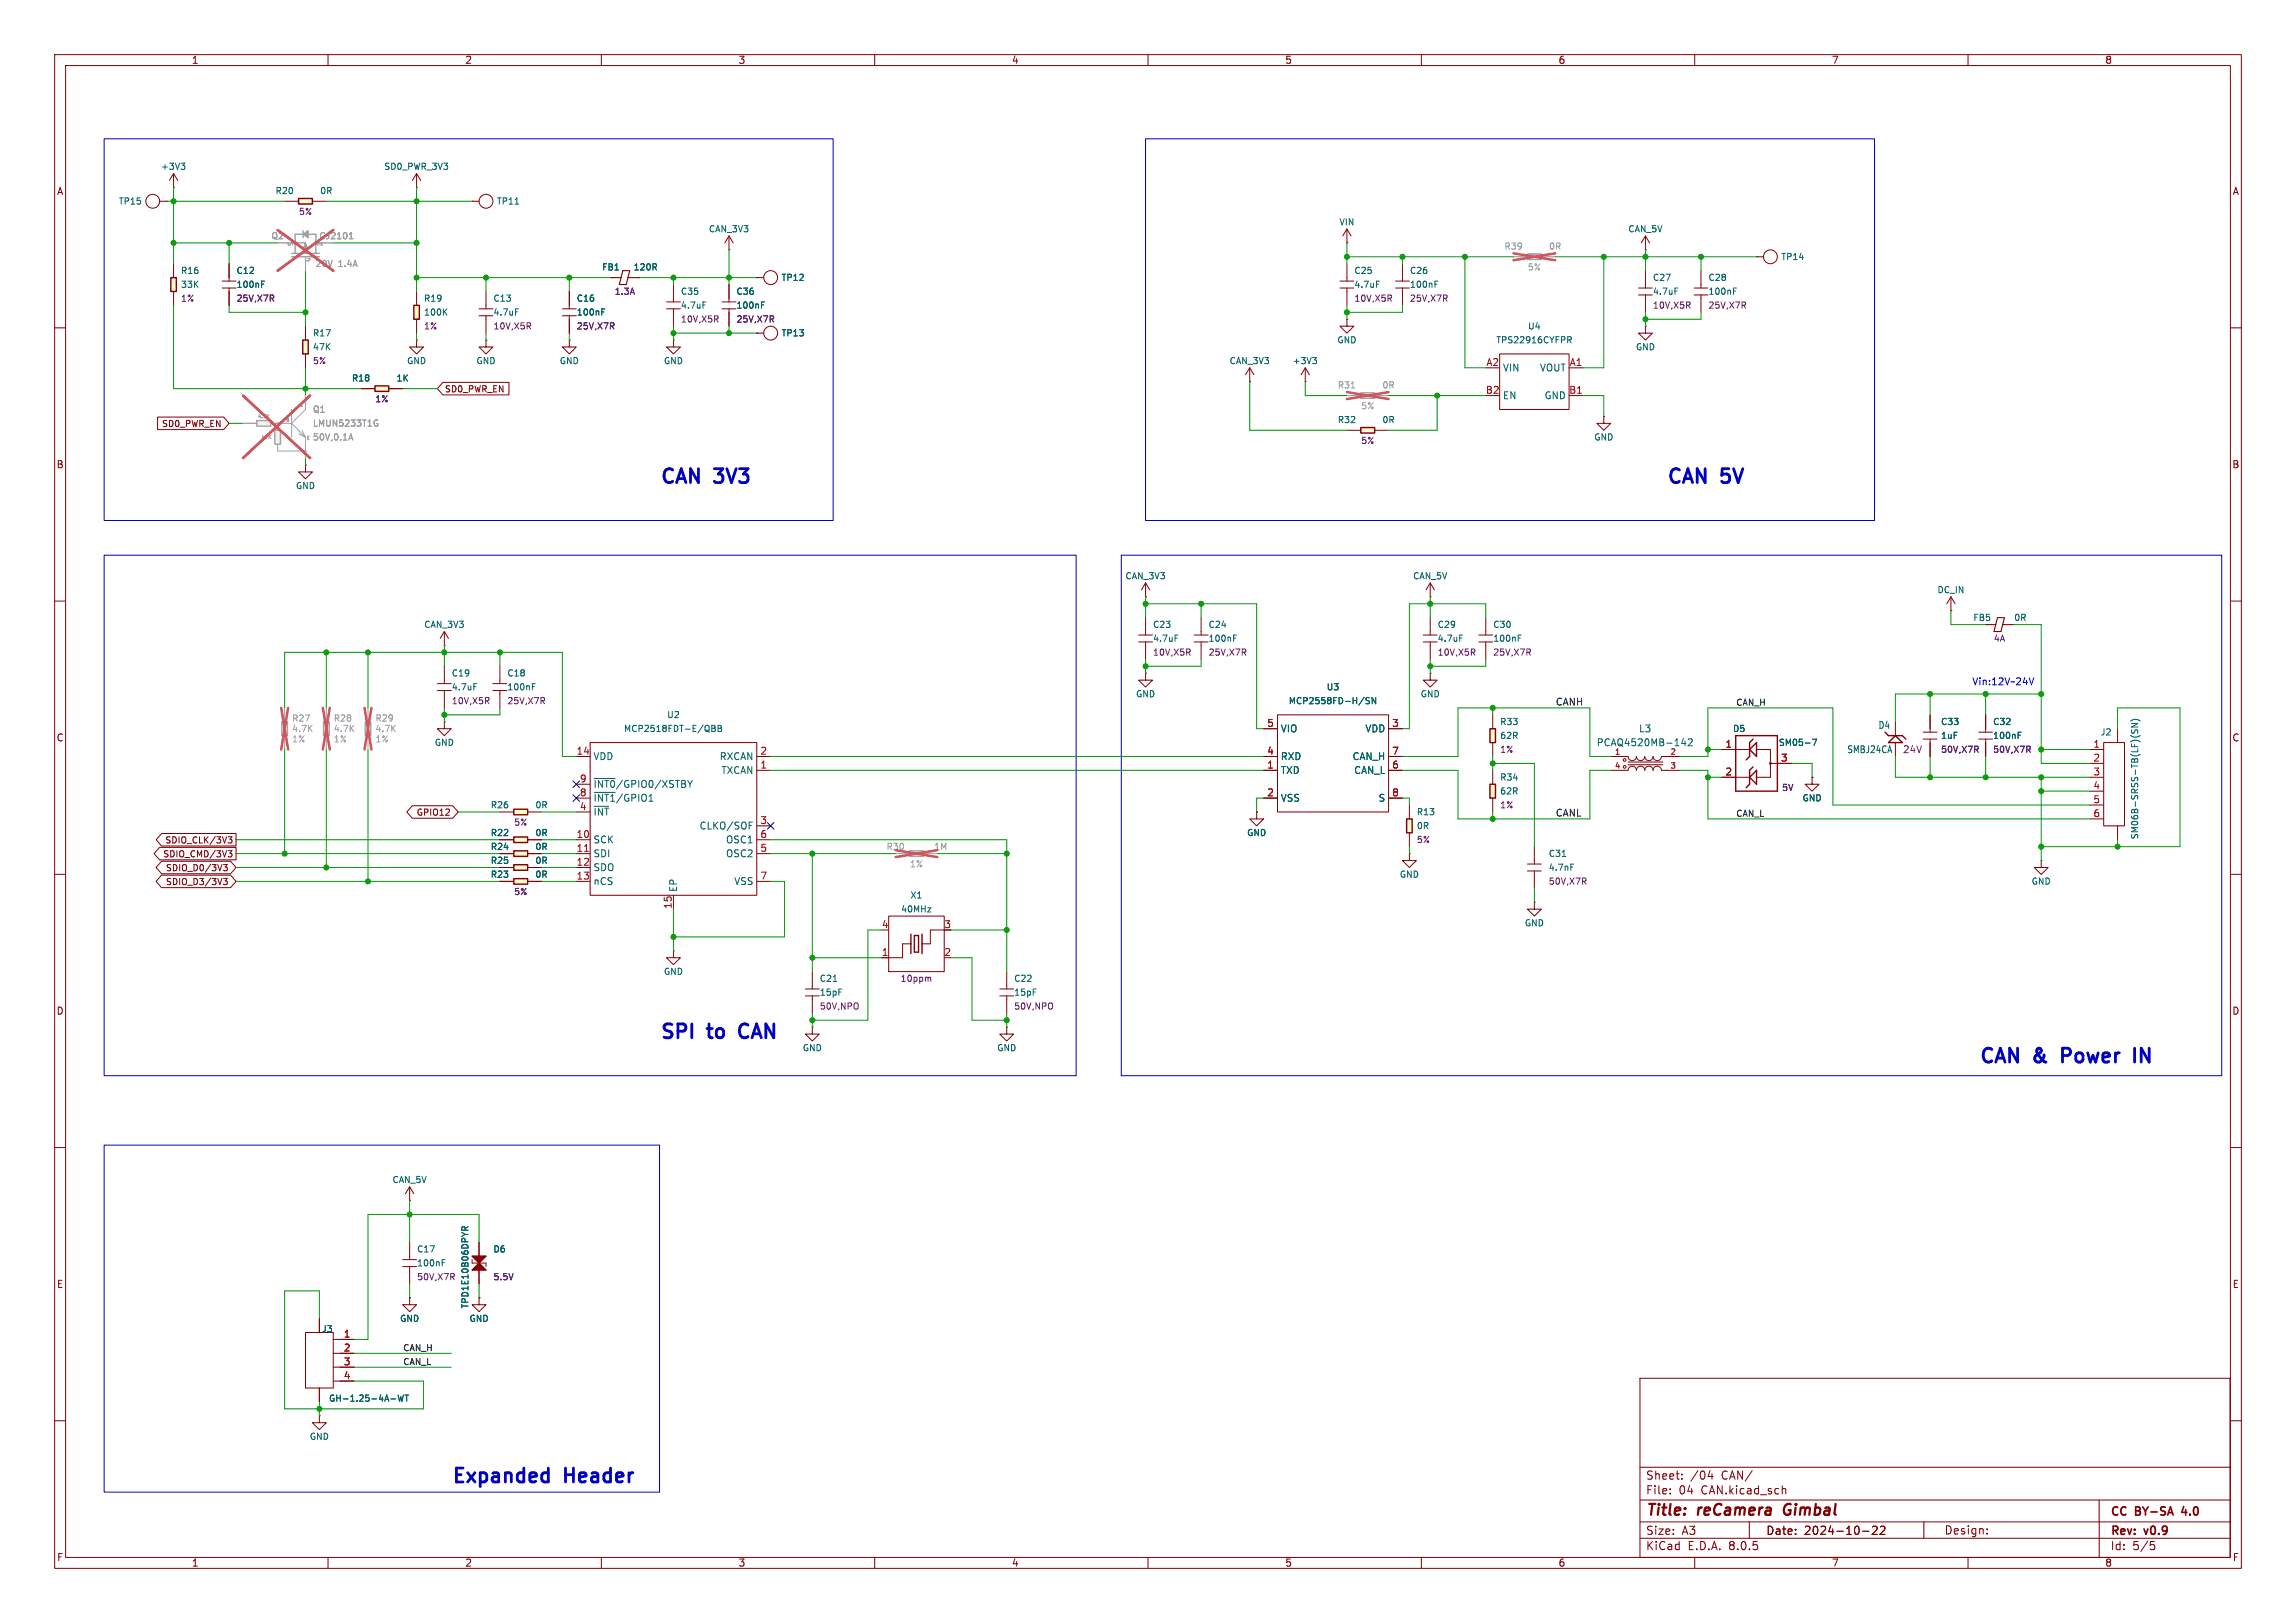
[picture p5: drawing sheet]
<svg xmlns="http://www.w3.org/2000/svg" width="420mm" height="297mm" viewBox="0 0 420 297" stroke-linecap="round" stroke-linejoin="round" font-family="sans-serif">
<defs><g id="words">
<g font-size="3.5" fill="#0000c2">
<text x="120.6" y="88.7">CAN</text>
<text x="131" y="88.7">3V3</text>
<text x="304.8" y="88.7">CAN</text>
<text x="315.1" y="88.7">5V</text>
<text x="120.6" y="190.3">SPI</text>
<text x="129.8" y="190.3">to</text>
<text x="136.5" y="190.3">CAN</text>
<text x="361.9" y="194.7">CAN</text>
<text x="372.3" y="194.7">&amp;</text>
<text x="378.4" y="194.7">Power</text>
<text x="392.6" y="194.7">IN</text>
<text x="82.5" y="271.5">Expanded</text>
<text x="103.5" y="271.5">Header</text>
</g>
<g font-size="2.8" fill="#840000">
<text x="301" y="277.9">Title:</text>
<text x="310.6" y="277.9">reCamera</text>
<text x="327.2" y="277.9">Gimbal</text>
</g>
<g font-size="2.1" fill="#840000">
<text x="301" y="273.7">File:</text>
<text x="301" y="271">Sheet:</text>
<text x="307.1" y="273.7">04</text>
<text x="309.2" y="271">/04</text>
<text x="311.2" y="273.7">CAN.kicad_sch</text>
<text x="314.9" y="271">CAN/</text>
<text x="301" y="281.1">Size:</text>
<text x="307.6" y="281.1">A3</text>
<text x="323" y="281.1">Date:</text>
<text x="330" y="281.1">2024-10-22</text>
<text x="355.6" y="281">Design:</text>
<text x="386" y="277.8">CC</text>
<text x="386" y="281.3">Rev:</text>
<text x="390.7" y="277.8">BY-SA</text>
<text x="392.4" y="281.3">v0.9</text>
<text x="399.8" y="277.8">4.0</text>
<text x="301" y="283.9">KiCad</text>
<text x="308.7" y="283.9">E.D.A.</text>
<text x="316.3" y="283.9">8.0.5</text>
<text x="386" y="283.9">Id:</text>
<text x="390.1" y="283.9">5/5</text>
</g>
<g font-size="1.8" fill="#840000">
<text x="35" y="11.9">1</text>
<text x="85" y="11.9">2</text>
<text x="135" y="11.9">3</text>
<text x="185" y="11.9">4</text>
<text x="235" y="11.9">5</text>
<text x="285" y="11.9">6</text>
<text x="335" y="11.9">7</text>
<text x="385" y="11.9">8</text>
<text x="10.3" y="35.9">A</text>
<text x="408.3" y="35.9">A</text>
<text x="10.3" y="85.9">B</text>
<text x="408.2" y="85.9">B</text>
<text x="10.3" y="135.9">C</text>
<text x="408.2" y="135.9">C</text>
<text x="10.3" y="185.9">D</text>
<text x="408.2" y="185.9">D</text>
<text x="10.3" y="235.9">E</text>
<text x="408.3" y="235.9">E</text>
<text x="10.3" y="285.9">F</text>
<text x="35" y="286.9">1</text>
<text x="85" y="286.9">2</text>
<text x="135" y="286.9">3</text>
<text x="185" y="286.9">4</text>
<text x="235" y="286.9">5</text>
<text x="285" y="286.9">6</text>
<text x="335" y="286.9">7</text>
<text x="385" y="286.9">8</text>
<text x="408.3" y="285.9">F</text>
</g>
<g font-size="1.8" fill="#a90000">
<text x="271.8" y="67.1">A2</text>
<text x="287" y="67.1">A1</text>
<text x="271.7" y="72.1">B2</text>
<text x="286.9" y="72.1">B1</text>
<text x="231.7" y="133.1">5</text>
<text x="254.6" y="133.1">3</text>
<text x="315.5" y="136.9">1</text>
<text x="382.8" y="136.9">1</text>
<text x="105.4" y="138.2">14</text>
<text x="106" y="143.3">9</text>
<text x="139" y="140.7">1</text>
<text x="139" y="138.2">2</text>
<text x="231.7" y="140.7">1</text>
<text x="231.7" y="138.2">4</text>
<text x="254.6" y="140.7">6</text>
<text x="254.6" y="138.2">7</text>
<text x="315.5" y="142">2</text>
<text x="325.7" y="139.4">3</text>
<text x="382.8" y="139.4">2</text>
<text x="382.8" y="142">3</text>
<text x="106" y="148.3">4</text>
<text x="106" y="145.8">8</text>
<text x="231.7" y="145.8">2</text>
<text x="254.6" y="145.8">8</text>
<text x="382.8" y="144.5">4</text>
<text x="382.8" y="147.1">5</text>
<text x="382.8" y="149.6">6</text>
<text x="105.4" y="153.4">10</text>
<text x="105.4" y="156">11</text>
<text x="139" y="150.9">3</text>
<text x="139" y="156">5</text>
<text x="139" y="153.4">6</text>
<text x="105.4" y="158.5">12</text>
<text x="105.4" y="161">13</text>
<text x="139" y="161">7</text>
<text x="122.9" y="166.4" transform="rotate(-90 122.9 166.4)">15</text>
<text x="161.2" y="169.9">4</text>
<text x="172.6" y="169.9">3</text>
<text x="161.2" y="175">1</text>
<text x="172.6" y="175">2</text>
<text x="62.8" y="244.9">1</text>
<text x="62.8" y="247.4">2</text>
<text x="62.8" y="249.9">3</text>
<text x="62.8" y="252.5">4</text>
</g>
<g font-size="1.8" fill="#006464">
<text x="274.8" y="68.2">VIN</text>
<text x="281.6" y="68.2">VOUT</text>
<text x="274.8" y="73.3">EN</text>
<text x="282.4" y="73.3">GND</text>
<text x="234.2" y="134.2">VIO</text>
<text x="249.7" y="134.2">VDD</text>
<text x="292" y="136.8">PCAQ4520MB-142</text>
<text x="299.7" y="134.2">L3</text>
<text x="343.5" y="133.6">D4</text>
<text x="108.5" y="139.3">VDD</text>
<text x="131.6" y="139.3">RXCAN</text>
<text x="131.9" y="141.8">TXCAN</text>
<text x="234.2" y="141.8">TXD</text>
<text x="234.2" y="139.3">RXD</text>
<text x="247.3" y="139.3">CAN_H</text>
<text x="247.6" y="141.8">CAN_L</text>
<text x="337.8" y="138">SMBJ24CA</text>
<text x="108.5" y="149.5">~{INT}</text>
<text x="108.5" y="146.9">~{INT1}/GPIO1</text>
<text x="108.5" y="144.4">~{INT0}/GPIO0/XSTBY</text>
<text x="234.2" y="146.9">VSS</text>
<text x="252.1" y="146.9">S</text>
<text x="108.5" y="154.5">SCK</text>
<text x="127.9" y="152">CLKO/SOF</text>
<text x="132.7" y="154.5">OSC1</text>
<text x="108.5" y="157.1">SDI</text>
<text x="108.5" y="159.6">SDO</text>
<text x="132.7" y="157.1">OSC2</text>
<text x="108.5" y="162.2">nCS</text>
<text x="124.1" y="163.3" transform="rotate(-90 124.1 163.3)">EP</text>
<text x="134.2" y="162.2">VSS</text>
</g>
<text font-size="1.8" fill="#0000c2" x="360.7" y="125.5">Vin:12V~24V</text>
<g font-size="1.8" fill="#0f0f0f">
<text x="284.5" y="129.2">CANH</text>
<text x="284.5" y="149.5">CANL</text>
</g>
<text font-size="1.8" fill="#840084" x="348" y="138">24V</text>
<g font-size="1.6" fill="#006464">
<text x="29.3" y="31.3">+3V3</text>
<text x="50.3" y="35.7">R20</text>
<text x="58.5" y="35.7">0R</text>
<text x="70.2" y="31.3">SD0_PWR_3V3</text>
<text x="21.6" y="37.6">TP15</text>
<text x="90.8" y="37.6">TP11</text>
<text x="244.9" y="41.4">VIN</text>
<text x="129.6" y="42.7">CAN_3V3</text>
<text x="297.7" y="42.7">CAN_5V</text>
<text x="325.7" y="47.8">TP14</text>
<text x="33" y="50.3">R16</text>
<text x="33" y="52.9">33K</text>
<text x="43.2" y="50.3">C12</text>
<text x="43.2" y="52.9">100nF</text>
<text x="110" y="49.7">FB1</text>
<text x="115.8" y="49.7">120R</text>
<text x="142.9" y="51.6">TP12</text>
<text x="247.6" y="50.3">C25</text>
<text x="247.6" y="52.9">4.7uF</text>
<text x="257.8" y="50.3">C26</text>
<text x="257.8" y="52.9">100nF</text>
<text x="302.2" y="51.6">C27</text>
<text x="312.4" y="51.6">C28</text>
<text x="77.5" y="55.4">R19</text>
<text x="77.5" y="58">100K</text>
<text x="90.2" y="55.4">C13</text>
<text x="90.2" y="58">4.7uF</text>
<text x="105.4" y="55.4">C16</text>
<text x="105.4" y="58">100nF</text>
<text x="124.4" y="54.1">C35</text>
<text x="124.4" y="56.7">4.7uF</text>
<text x="134.6" y="54.1">C36</text>
<text x="134.6" y="56.7">100nF</text>
<text x="302.2" y="54.1">4.7uF</text>
<text x="312.4" y="54.1">100nF</text>
<text x="57.1" y="61.8">R17</text>
<text x="57.1" y="64.3">47K</text>
<text x="142.9" y="61.8">TP13</text>
<text x="244.5" y="63">GND</text>
<text x="273.6" y="63">TPS22916CYFPR</text>
<text x="279.4" y="60.5">U4</text>
<text x="299.1" y="64.3">GND</text>
<text x="64.3" y="70">R18</text>
<text x="72.4" y="70">1K</text>
<text x="74.3" y="66.8">GND</text>
<text x="87" y="66.8">GND</text>
<text x="102.3" y="66.8">GND</text>
<text x="121.3" y="66.8">GND</text>
<text x="224.8" y="66.8">CAN_3V3</text>
<text x="236.4" y="66.8">+3V3</text>
<text x="244.6" y="77.6">R32</text>
<text x="252.8" y="77.6">0R</text>
<text x="291.5" y="80.8">GND</text>
<text x="54" y="89.7">GND</text>
<text x="205.8" y="106.2">CAN_3V3</text>
<text x="258.4" y="106.2">CAN_5V</text>
<text x="354.3" y="108.8">DC_IN</text>
<text x="360.9" y="113.8">FB5</text>
<text x="368.3" y="113.8">0R</text>
<text x="77.5" y="115.1">CAN_3V3</text>
<text x="210.8" y="115.1">C23</text>
<text x="210.8" y="117.6">4.7uF</text>
<text x="221" y="115.1">C24</text>
<text x="221" y="117.6">100nF</text>
<text x="262.9" y="115.1">C29</text>
<text x="262.9" y="117.6">4.7uF</text>
<text x="273" y="115.1">C30</text>
<text x="273" y="117.6">100nF</text>
<text x="82.5" y="124">C19</text>
<text x="92.7" y="124">C18</text>
<text x="82.5" y="126.5">4.7uF</text>
<text x="92.7" y="126.5">100nF</text>
<text x="121.9" y="131.6">U2</text>
<text x="207.7" y="127.8">GND</text>
<text x="235.6" y="129.1">MCP2558FD-H/SN</text>
<text x="242.6" y="126.5">U3</text>
<text x="259.8" y="127.8">GND</text>
<text x="79.4" y="136.7">GND</text>
<text x="114" y="134.2">MCP2518FDT-E/QBB</text>
<text x="274.3" y="132.9">R33</text>
<text x="274.3" y="135.4">62R</text>
<text x="316.9" y="134.2">D5</text>
<text x="325.3" y="136.7">SM05-7</text>
<text x="354.9" y="132.9">C33</text>
<text x="354.9" y="135.4">1uF</text>
<text x="364.5" y="132.9">C32</text>
<text x="364.5" y="135.4">100nF</text>
<text x="384.2" y="134.8">J2</text>
<text x="274.3" y="143">R34</text>
<text x="89.7" y="148.1">R26</text>
<text x="97.8" y="148.1">0R</text>
<text x="259.1" y="149.4">R13</text>
<text x="274.3" y="145.6">62R</text>
<text x="329.6" y="146.9">GND</text>
<text x="89.7" y="155.7">R24</text>
<text x="89.7" y="153.2">R22</text>
<text x="97.8" y="155.7">0R</text>
<text x="97.8" y="153.2">0R</text>
<text x="228" y="153.2">GND</text>
<text x="259.1" y="151.9">0R</text>
<text x="391.3" y="153.7" transform="rotate(-90 391.3 153.7)">SM06B-SRSS-TB(LF)(SN)</text>
<text x="89.7" y="160.8">R23</text>
<text x="89.7" y="158.3">R25</text>
<text x="97.8" y="160.8">0R</text>
<text x="97.8" y="158.3">0R</text>
<text x="256" y="160.8">GND</text>
<text x="283.2" y="157">C31</text>
<text x="283.2" y="159.6">4.7nF</text>
<text x="164.7" y="167.2">40MHz</text>
<text x="166.4" y="164.6">X1</text>
<text x="371.5" y="162.1">GND</text>
<text x="278.8" y="169.7">GND</text>
<text x="121.3" y="178.6">GND</text>
<text x="149.8" y="179.9">C21</text>
<text x="185.4" y="179.9">C22</text>
<text x="149.8" y="182.4">15pF</text>
<text x="185.4" y="182.4">15pF</text>
<text x="146.7" y="192.6">GND</text>
<text x="182.3" y="192.6">GND</text>
<text x="71.7" y="216.7">CAN_5V</text>
<text x="76.2" y="229.4">C17</text>
<text x="76.2" y="231.9">100nF</text>
<text x="90.2" y="229.4">D6</text>
<text x="85.9" y="239.6" transform="rotate(-90 85.9 239.6)">TPD1E10B06DPYR</text>
<text x="58.8" y="244">J3</text>
<text x="73.1" y="242.1">GND</text>
<text x="85.8" y="242.1">GND</text>
<text x="60.1" y="256.7">GH-1.25-4A-WT</text>
<text x="56.6" y="263.7">GND</text>
</g>
<g font-size="1.6" fill="#840084">
<text x="54.6" y="39.5">5%</text>
<text x="33" y="55.4">1%</text>
<text x="43.2" y="55.4">25V,X7R</text>
<text x="112.3" y="54.1">1.3A</text>
<text x="124.4" y="59.2">10V,X5R</text>
<text x="134.6" y="59.2">25V,X7R</text>
<text x="247.6" y="55.4">10V,X5R</text>
<text x="257.8" y="55.4">25V,X7R</text>
<text x="302.2" y="56.7">10V,X5R</text>
<text x="312.4" y="56.7">25V,X7R</text>
<text x="77.5" y="60.5">1%</text>
<text x="90.2" y="60.5">10V,X5R</text>
<text x="105.4" y="60.5">25V,X7R</text>
<text x="57.1" y="66.8">5%</text>
<text x="68.5" y="73.8">1%</text>
<text x="248.9" y="81.4">5%</text>
<text x="364.6" y="117.6">4A</text>
<text x="210.8" y="120.2">10V,X5R</text>
<text x="221" y="120.2">25V,X7R</text>
<text x="262.9" y="120.2">10V,X5R</text>
<text x="273" y="120.2">25V,X7R</text>
<text x="82.5" y="129.1">10V,X5R</text>
<text x="92.7" y="129.1">25V,X7R</text>
<text x="274.3" y="138">1%</text>
<text x="354.9" y="138">50V,X7R</text>
<text x="364.5" y="138">50V,X7R</text>
<text x="274.3" y="148.1">1%</text>
<text x="325.9" y="144.9">5V</text>
<text x="93.9" y="151.3">5%</text>
<text x="259.1" y="154.5">5%</text>
<text x="93.9" y="164">5%</text>
<text x="283.2" y="162.1">50V,X7R</text>
<text x="164.6" y="179.9">10ppm</text>
<text x="149.8" y="185">50V,NPO</text>
<text x="185.4" y="185">50V,NPO</text>
<text x="76.2" y="234.5">50V,X7R</text>
<text x="90.2" y="234.5">5.5V</text>
</g>
<g font-size="1.6" fill="#989898">
<text x="49.5" y="44">Q2</text>
<text x="275.1" y="45.9">R39</text>
<text x="283.3" y="45.9">0R</text>
<text x="244.6" y="71.3">R31</text>
<text x="252.8" y="71.3">0R</text>
<text x="57.1" y="75.7">Q1</text>
<text x="57.1" y="78.3">LMUN5233T1G</text>
<text x="53.3" y="132.2">R27</text>
<text x="53.3" y="134.2">4.7K</text>
<text x="60.9" y="132.2">R28</text>
<text x="60.9" y="134.2">4.7K</text>
<text x="68.6" y="132.2">R29</text>
<text x="68.6" y="134.2">4.7K</text>
<text x="162.1" y="155.7">R30</text>
<text x="170.8" y="155.7">1M</text>
</g>
<g font-size="1.6" fill="#a1a1a1">
<text x="58.3" y="44">CJ2101</text>
<text x="57.6" y="49.1">20V</text>
<text x="61.9" y="49.1">1.4A</text>
<text x="279.4" y="49.7">5%</text>
<text x="248.9" y="75.1">5%</text>
<text x="57.1" y="80.8">50V,0.1A</text>
<text x="53.3" y="136.1">1%</text>
<text x="60.9" y="136.1">1%</text>
<text x="68.6" y="136.1">1%</text>
<text x="166.3" y="158.9">1%</text>
</g>
<g font-size="1.6" fill="#840000">
<text x="81.3" y="72">SD0_PWR_EN</text>
<text x="29.5" y="78.4">SD0_PWR_EN</text>
<text x="76.1" y="149.5">GPIO12</text>
<text x="30.1" y="154.6">SDIO_CLK/3V3</text>
<text x="29.7" y="157.1">SDIO_CMD/3V3</text>
<text x="30.2" y="159.6">SDIO_D0/3V3</text>
<text x="30.2" y="162.2">SDIO_D3/3V3</text>
</g>
<g font-size="1.6" fill="#0f0f0f">
<text x="317.5" y="129.2">CAN_H</text>
<text x="317.5" y="149.5">CAN_L</text>
<text x="73.7" y="247.3">CAN_H</text>
<text x="73.7" y="249.9">CAN_L</text>
</g>
<g font-size="1.4" fill="#a90000">
<text x="295.3" y="138.2">1</text>
<text x="295.3" y="140.7">4</text>
<text x="305.5" y="138.2">2</text>
<text x="305.5" y="140.7">3</text>
</g>
<g font-size="1.1" fill="#a1a1a1">
<text x="53.8" y="45.2" transform="rotate(-90 53.8 45.2)">S</text>
<text x="59.2" y="45.2" transform="rotate(-90 59.2 45.2)">D</text>
<text x="57" y="48" transform="rotate(-90 57 48)">G</text>
</g>
<g font-size=".9" fill="#a1a1a1">
<text x="47" y="76.7">4.7K</text>
<text x="52.2" y="77.4">B</text>
<text x="54.7" y="74.6">C</text>
<text x="47.7" y="80.6">47K</text>
<text x="56" y="80.7">E</text>
</g>
</g></defs>
<g fill="none" stroke="#840000" stroke-width=".18">
<path d="M10 10h400v277h-400zM12 12h396v273h-396zM60 10v2M110 10v2M160 10v2M210 10v2M260 10v2M310 10v2M360 10v2M10 60h2M408 60h2M10 110h2"/>
<path d="M408 110h2M10 160h2M408 160h2M10 210h2M408 210h2M10 260h2M300 252.2h107.9v32.8h-107.9zM408 260h2M300 278.5h108M300 274.5h108M300 268.5h108M305.5 273.2v.2"/>
<path d="M305.5 272.5v.1M307.7 270.5v.2M307.7 269.8v.1M312.8 269.1l-.4 1.1h1M313.2 269.7v1M320 278.5v3M326.1 272.5h.5l.1 .9M342.5 279.4l.6-.1 .2 .1 .1 .3-1 1.1h1M343.9 279.4l.6-.1 .2 .1 .1 .3-.9 1.1h.9M351.9 278.5v2.9M363.5 279.8v.1M384 274.5v10.5"/>
<path d="M60 285v2M110 285v2M160 285v2M210 285v2M260 285v2M300 281.5h108M310 285v2M340.7 280.2h1.2M360 285v2M363.5 280.6v.1M393.4 282.1h.7M393.5 282.7h.4l.3 .2-.2 .6-.5 .1"/>
</g>
<path d="M326.6 275.5a1.26 1.26 0 0 0 0 1.6" fill="none" stroke="#840000" stroke-width=".4"/>
<path d="M399.5 275.7l-.4 1.1h.9" fill="none" stroke="#840000" stroke-width=".3"/>
<path d="M55.4 62.2h1v2.6h-1z" fill="#ffffc2"/>
<path d="M55.4 62.2h1v2.6h-1z" fill="none" stroke="#840000" stroke-width=".25"/>
<g fill="none" stroke="#840000" stroke-width=".18">
<path d="M55.9 59.7v2.5M55.9 64.8v2.5M74.9 219.7h.1M74.9 217.2v2.5M74.9 217.2l-.7 1.2M74.9 217.2l.8 1.2M73.7 231.8h2.5M73.7 230.5h2.5M74.9 237.5v1.3h1.3l-1.3 1.2-1.2-1.2h1.2M74.9 237.5h.1M74.9 227.3v3.2M74.9 231.8v3.1"/>
<path d="M86.4 229.9l2.5 2.5h-2.5l2.5-2.5zM86.4 231.1h2.5v.7M87.6 227.3v2.6M87.6 232.4v2.5"/>
</g>
<path d="M80.9 231.1h.4M80.9 230.5h.5M84.5 225.1v-.4l.2-.2 .3 .1 .1 .5M85.6 224.5l-.5 .4" fill="none" stroke="#006464" stroke-width=".18"/>
<path d="M82.7 233.7l.4 .5M83 233.2v.3" fill="none" stroke="#840084" stroke-width=".18"/>
<g fill="#840000" stroke="#840000" stroke-width=".18">
<path d="M86.4 232.4l1.2-1.3 1.3 1.3z"/>
<path d="M86.4 229.9h2.5l-1.3 1.2z"/>
</g>
<path d="M94 155.7h2.5v1h-2.5z" fill="#ffffc2"/>
<path d="M94 155.7h2.5v1h-2.5z" fill="none" stroke="#840000" stroke-width=".25"/>
<path d="M40.6 52.7h2.6M40.6 51.4h2.6M41.9 48.3v3.1M41.9 52.7v3.2M351.8 135.3h2.5M351.8 134h2.5M353.1 130.8v3.2M353.1 135.3v3.1M91.4 156.2h2.6M96.5 156.2h2.6" fill="none" stroke="#840000" stroke-width=".18"/>
<path d="M49.7 54.6l.4 .5M50 54.1v.4M361.5 137.1l.4 .6M361.8 136.6v.4" fill="none" stroke="#840084" stroke-width=".18"/>
<path d="M47.9 52h.3M47.9 51.4h.5" fill="none" stroke="#006464" stroke-width=".18"/>
<path d="M31.2 50.8h1.1v2.5h-1.1z" fill="#ffffc2"/>
<path d="M31.2 50.8h1.1v2.5h-1.1zM344.8 134l.6 .6h2.6l.6 .7M346.7 134.6l1.3 1.3h-2.6z" fill="none" stroke="#840000" stroke-width=".25"/>
<path d="M31.7 48.3v2.5M31.7 53.3v2.6M81.3 132.1v1.3h1.2l-1.2 1.2-1.3-1.2h1.3M81.3 132.1h.1M346.7 132.1v2.5M346.7 135.9v2.5" fill="none" stroke="#840000" stroke-width=".18"/>
<path d="M75.7 55.9h1v2.5h-1z" fill="#ffffc2"/>
<g fill="none" stroke="#840000" stroke-width=".25">
<path d="M75.7 55.9h1v2.5h-1zM317.5 134.6h7.6v10.2h-7.6zM320.7 135.3l-.7 .6v2.5l-.6 .7M321.3 135.9v2.5l-1.3-1.2zM320.7 140.3l-.7 .7v2.5l-.6 .6M321.3 141v2.5l-1.3-1.3z"/>
<circle cx="323.9" cy="139.7" r=".13"/>
</g>
<g fill="none" stroke="#840000" stroke-width=".18">
<path d="M29.2 36.8h1.3M30.5 36.8h.1M31.7 34.3h.1M31.7 31.8l-.7 1.2M31.7 31.8v2.5M31.7 31.8l.8 1.2M76.2 34.3h.1M76.2 31.8v2.5M76.2 31.8l-.8 1.2M76.2 31.8l.8 1.2M86.4 36.8h.1M86.4 36.8h1.2"/>
<path d="M76.2 53.3v2.6M76.2 58.4v2.6M87.6 56.5h2.6M87.6 57.8h2.6M88.9 53.3v3.2M88.9 57.8v3.2M102.9 56.5h2.5M102.9 57.8h2.5M104.1 53.3v3.2M104.1 57.8v3.2M111.8 50.8h.1M116.8 50.8h.1"/>
<path d="M121.9 56.5h2.6M121.9 55.2h2.6M123.2 52.1v3.1M123.2 56.5v3.2M132.1 56.5h2.5M132.1 55.2h2.5M133.3 45.7h.1M133.3 43.2l-.7 1.3M133.3 43.2v2.5M133.3 52.1v3.1M133.3 56.5v3.2M133.3 43.2l.8 1.3"/>
<path d="M138.4 50.8h.1M138.4 50.8h1.3M88.9 62.2v1.3h1.3l-1.3 1.3-1.3-1.3h1.3M88.9 62.2h.1M104.1 62.2v1.3h1.3l-1.3 1.3-1.2-1.3h1.2M104.1 62.2h.1M123.2 62.2v1.3h1.3l-1.3 1.3-1.3-1.3h1.3M123.2 62.2h.1M138.4 61h.1M138.4 61h1.3M294.6 138.4h3.2a.76 .76 0 0 0 .8 .8 .76 .76 0 0 0 .7-.8 .76 .76 0 0 0 .8 .8 .76 .76 0 0 0 .8-.8 .76 .76 0 0 0 .7 .8 .76 .76 0 0 0 .8-.8 .76 .76 0 0 0 .7 .8 .76 .76 0 0 0 .8-.8h3.4M297.8 140h6.4"/>
<path d="M297.8 139.4h6.4M315 137.2h5M321.3 137.2h2.5v5h-2.5M323.8 139.7h3.9M294.6 141h3.2a.76 .76 0 0 1 .8-.8 .76 .76 0 0 1 .7 .8 .76 .76 0 0 1 .8-.8 .76 .76 0 0 1 .8 .8 .76 .76 0 0 1 .7-.8 .76 .76 0 0 1 .8 .8 .76 .76 0 0 1 .7-.8 .76 .76 0 0 1 .8 .8h3.4M315 142.2h5"/>
<circle cx="27.9" cy="36.8" r="1.27"/>
<circle cx="88.9" cy="36.8" r="1.27"/>
<circle cx="141" cy="50.8" r="1.27"/>
<circle cx="141" cy="61" r="1.27"/>
<circle cx="297.2" cy="139.1" r=".25"/>
<circle cx="297.2" cy="140.3" r=".25"/>
</g>
<g fill="none" stroke="#006464" stroke-width=".18">
<path d="M33.1 29.9h.7l-.4 .4M33.6 30.3l.2 .2v.3l-.2 .2M94.2 37.4h.7M81.3 57l.5 .7M81.8 56.5l-.7 .7M94.3 56.5h.5M110.1 56.5h.5M110.1 57.1h.4M119.7 48.9l.4 .5M120 48.4v.4M128.6 55.3h.5M139.3 55.8h.4"/>
<path d="M139.3 55.3h.5M307.9 135.1l-.3 .9h.8M308.2 135.6v.9M308.8 135.3l.5-.1 .2 .4-.7 .9h.7M331.5 135.3h.8l-.5 1.1"/>
</g>
<path d="M111.8 50.8h1.8M113.9 49.5h1.3l-.6 2.6h-1.3zM114.9 50.8h1.9M363.2 114.3h1.9M365.4 113h1.2l-.6 2.6h-1.3zM366.3 114.3h2" fill="none" stroke="#840000" stroke-width=".2"/>
<path d="M96.7 59.7l.4 .5M97 59.2v.4M111.9 59.7l.4 .5M112.3 59.2v.4M131 58.4l.4 .5M131.3 57.9v.4M141.1 58.4l.4 .5M141.5 57.9v.4" fill="none" stroke="#840084" stroke-width=".18"/>
<g fill="none" stroke="#a1a1a1" stroke-width=".25">
<path d="M53.3 47h5.1M53.3 46.4h1.3M54 46.4v-3.5h3.8v3.5M54 44.5h1.9M55.2 46.4h1.3M55.4 42.2v1.3M55.4 42.9l.9-.7v1.3zM55.6 45.4h.6M55.8 45l.4 .4M55.9 44.8v1.6M55.9 44.8l-.3 .6M55.9 44.8l.3 .6"/>
<path d="M55.9 44.5l-.3 .9M55.9 44.5l.3 .9M55.9 42.9l.3 .3M55.9 42.9l.4 .3M56.2 42.5l-.3 .4M56.3 42.5l-.4 .4M57.1 46.4h1.3"/>
<circle cx="54" cy="44.4" r=".25"/>
<circle cx="57.8" cy="44.4" r=".25"/>
</g>
<path d="M50.8 44.5h2.5M55.9 44.5v.3M55.9 47v2.5M57.8 44.5h.6" fill="none" stroke="#a1a1a1" stroke-width=".18"/>
<path d="M63.9 43.7h.7M64 42.8l.2-.2v1.1" fill="none" stroke="#989898" stroke-width=".18"/>
<path d="M50.8 42.1l10.2 7.4M61 42.1l-10.2 7.4" fill="none" stroke="#e65255" stroke-width=".46"/>
<path d="M54.6 36.3h2.5v1h-2.5z" fill="#ffffc2"/>
<path d="M54.6 36.3h2.5v1h-2.5z" fill="none" stroke="#840000" stroke-width=".25"/>
<path d="M52.1 36.8h2.5M57.1 36.8h2.6" fill="none" stroke="#840000" stroke-width=".18"/>
<g fill="#f0f0f0">
<path d="M47 77h2.5v1h-2.5z"/>
<path d="M50.3 78.7h1v2.6h-1z"/>
</g>
<path d="M47 77h2.5v1h-2.5zM50.3 78.7h1v2.6h-1z" fill="none" stroke="#a1a1a1" stroke-width=".25"/>
<g fill="none" stroke="#a1a1a1" stroke-width=".18">
<path d="M44.4 77.5h2.6M48.9 76.1l.3 .4M49.2 75.9l-.4 .3M49.3 79.9l.3 .4M49.5 77.5h3.8M49.6 79.7l-.4 .3M50.8 77.5v1.2M53.3 74.9v5.1M53.3 77.5l2.6 2.5M54.6 79.4l1.3 .6M55.2 78.7l.7 1.3M55.9 72.4v2.5l-2.6 2.6"/>
<path d="M64.2 79.4l.3 1.1M50.8 81.3v1.3h5.1M55.9 80v3.8M63.9 80.2h.5"/>
<circle cx="50.8" cy="77.5" r=".13"/>
<circle cx="55.9" cy="82.5" r=".13"/>
</g>
<path d="M68.6 76.9h.5M68.9 77.5h.2v.4h-.5" fill="none" stroke="#989898" stroke-width=".18"/>
<path d="M44.4 72.4l12.3 11.4M56.7 72.4l-12.3 11.4" fill="none" stroke="#e65255" stroke-width=".46"/>
<path d="M76.2 62.2v1.3h1.3l-1.3 1.3-1.3-1.3h1.3M76.2 62.2h.1" fill="none" stroke="#840000" stroke-width=".18"/>
<path d="M68.6 70.6h2.5v1h-2.5z" fill="#ffffc2"/>
<path d="M68.6 70.6h2.5v1h-2.5z" fill="none" stroke="#840000" stroke-width=".25"/>
<g fill="none" stroke="#840000" stroke-width=".18">
<path d="M66 71.1h2.6M71.1 71.1h2.6M55.9 85.1v1.3h1.2l-1.2 1.2-1.3-1.2h1.3M55.9 85.1h.1M81.3 118.1h.1M81.3 115.6v2.5M81.3 115.6l-.8 1.2M81.3 115.6l.7 1.2M356.9 111.8h.1M356.9 109.2l-.8 1.3M356.9 109.2v2.6M356.9 109.2l.7 1.3"/>
<path d="M80 126.4h2.5M80 125.1h2.5M81.3 121.9v3.2M81.3 126.4v3.1M90.2 126.4h2.5M90.2 125.1h2.5M91.4 121.9v3.2M91.4 126.4v3.1M257.8 156.2v1.3h1.3l-1.3 1.3-1.3-1.3h1.3M257.8 156.2h.1M184.1 188v1.2h1.3l-1.3 1.3-1.2-1.3h1.2M184.1 188h.1"/>
</g>
<path d="M86.7 125.1h.5M97.4 125.7h.4M97.4 125.1h.5" fill="none" stroke="#006464" stroke-width=".18"/>
<path d="M89.1 128.2l.4 .6M89.4 127.8v.3M99.2 128.2l.4 .6M99.6 127.8v.3" fill="none" stroke="#840084" stroke-width=".18"/>
<path d="M257.3 149.9h1v2.5h-1z" fill="#ffffc2"/>
<path d="M257.3 149.9h1v2.5h-1z" fill="none" stroke="#840000" stroke-width=".25"/>
<path d="M257.8 147.3v2.6M257.8 152.4v2.5" fill="none" stroke="#840000" stroke-width=".18"/>
<path d="M166.4 155.7h2.5v1h-2.5z" fill="#f0f0f0"/>
<path d="M166.4 155.7h2.5v1h-2.5z" fill="none" stroke="#a1a1a1" stroke-width=".25"/>
<path d="M163.8 156.2h2.6M168.9 156.2h2.5" fill="none" stroke="#a1a1a1" stroke-width=".18"/>
<path d="M163.8 155.6l7.6 1.2M171.4 155.6l-7.6 1.2" fill="none" stroke="#e65255" stroke-width=".46"/>
<path d="M162.6 167.6h10.1v10.2h-10.1zM166.6 172.7h-1.5v2.6h-3.8h1.3M174 170.2h-3.8v2.5h-1.5" fill="none" stroke="#840000" stroke-width=".18"/>
<path d="M166.6 170.9v3.6M167.3 171.2h.7v3h-.7zM168.7 170.9v3.6" fill="none" stroke="#840000" stroke-width=".25"/>
<path d="M169.7 166.1h.6l-.6 .8h.6" fill="none" stroke="#006464" stroke-width=".18"/>
<path d="M169.9 178.8l.4 .2v.6" fill="none" stroke="#840084" stroke-width=".18"/>
<path d="M94 160.8h2.5v1h-2.5z" fill="#ffffc2"/>
<path d="M94 160.8h2.5v1h-2.5z" fill="none" stroke="#840000" stroke-width=".25"/>
<g fill="none" stroke="#840000" stroke-width=".18">
<path d="M105.4 138.4h2.5M107.9 135.9h30.5v27.9h-30.5zM138.4 138.4h2.6M105.4 153.7h2.5M105.4 156.2h2.5M105.4 158.8h2.5M105.4 148.6h2.5M105.4 146.1h2.5M105.4 143.5h2.5M138.4 141h2.6M138.4 153.7h2.6M138.4 156.2h2.6"/>
<path d="M138.4 151.1h2.6M91.4 161.3h2.6M96.5 161.3h2.6M105.4 161.3h2.5M123.2 174v1.3h1.3l-1.3 1.2-1.3-1.2h1.3M123.2 174h.1M123.2 163.8v2.6M138.4 161.3h2.6M280.7 165.1v1.3h1.2l-1.2 1.2-1.3-1.2h1.3M280.7 165.1h.1M148.6 188v1.2h1.3l-1.3 1.3-1.3-1.3h1.3M148.6 188h.1"/>
</g>
<path d="M106.9 155.8h.7" fill="none" stroke="#a90000" stroke-width=".18"/>
<path d="M130.2 132.7h.4l.2 .2-.2 .4 .2 .1 .1 .3-.3 .2h-.4zM130.2 133.3h.4M131.4 132.7h.3l.3 .2-.3 .4 .3 .1v.3l-.2 .2h-.4zM131.4 133.3h.3M108.7 145h3.8M108.7 142.5h3.8M137 151h.5M137 150.4h.6" fill="none" stroke="#006464" stroke-width=".18"/>
<path d="M66.8 132.1h1v2.5h-1z" fill="#f0f0f0"/>
<path d="M66.8 132.1h1v2.5h-1z" fill="none" stroke="#a1a1a1" stroke-width=".25"/>
<path d="M67.3 129.5v2.6M67.3 134.6v2.6" fill="none" stroke="#a1a1a1" stroke-width=".18"/>
<path d="M66.7 129.5l1.2 7.7M67.9 129.5l-1.2 7.7" fill="none" stroke="#e65255" stroke-width=".46"/>
<path d="M59.2 132.1h1v2.5h-1z" fill="#f0f0f0"/>
<path d="M59.2 132.1h1v2.5h-1z" fill="none" stroke="#a1a1a1" stroke-width=".25"/>
<path d="M59.7 129.5v2.6M59.7 134.6v2.6" fill="none" stroke="#a1a1a1" stroke-width=".18"/>
<path d="M59.1 129.5l1.2 7.7M60.3 129.5l-1.2 7.7" fill="none" stroke="#e65255" stroke-width=".46"/>
<path d="M279.4 159.4h2.5M279.4 158.1h2.5M280.7 154.9v3.2M280.7 159.4v3.2" fill="none" stroke="#840000" stroke-width=".18"/>
<path d="M285.8 156.7h.6M287.3 158.1h.6" fill="none" stroke="#006464" stroke-width=".18"/>
<path d="M289.7 161.3l.4 .5M290.1 160.8v.4" fill="none" stroke="#840084" stroke-width=".18"/>
<path d="M51.6 132.1h1v2.5h-1z" fill="#f0f0f0"/>
<path d="M51.6 132.1h1v2.5h-1z" fill="none" stroke="#a1a1a1" stroke-width=".25"/>
<path d="M52.1 129.5v2.6M52.1 134.6v2.6" fill="none" stroke="#a1a1a1" stroke-width=".18"/>
<path d="M51.4 129.5l1.3 7.7M52.7 129.5l-1.3 7.7" fill="none" stroke="#e65255" stroke-width=".46"/>
<path d="M94 148.1h2.5v1h-2.5z" fill="#ffffc2"/>
<path d="M94 148.1h2.5v1h-2.5z" fill="none" stroke="#840000" stroke-width=".25"/>
<path d="M91.4 148.6h2.6M96.5 148.6h2.6" fill="none" stroke="#840000" stroke-width=".18"/>
<path d="M94 153.2h2.5v1h-2.5z" fill="#ffffc2"/>
<path d="M94 153.2h2.5v1h-2.5z" fill="none" stroke="#840000" stroke-width=".25"/>
<path d="M91.4 153.7h2.6M96.5 153.7h2.6" fill="none" stroke="#840000" stroke-width=".18"/>
<path d="M272.5 143.5h1.1v2.6h-1.1z" fill="#ffffc2"/>
<path d="M272.5 143.5h1.1v2.6h-1.1z" fill="none" stroke="#840000" stroke-width=".25"/>
<path d="M273 141v2.5M273 146.1v2.5M148.6 177.8v3.2M147.3 182.2h2.6M147.3 181h2.6M148.6 182.2v3.2" fill="none" stroke="#840000" stroke-width=".18"/>
<path d="M152.4 179.6h.7M153.4 181h.6" fill="none" stroke="#006464" stroke-width=".18"/>
<path d="M272.5 133.4h1.1v2.5h-1.1z" fill="#ffffc2"/>
<path d="M272.5 133.4h1.1v2.5h-1.1z" fill="none" stroke="#840000" stroke-width=".25"/>
<path d="M245.1 52.7h2.5M245.1 51.4h2.5M246.4 48.3v3.1M246.4 52.7v3.2M273 130.8v2.6M273 135.9v2.5" fill="none" stroke="#840000" stroke-width=".18"/>
<path d="M251.8 51.4h.5" fill="none" stroke="#006464" stroke-width=".18"/>
<path d="M254.2 54.6l.4 .5M254.5 54.1v.4" fill="none" stroke="#840084" stroke-width=".18"/>
<path d="M94 158.2h2.5v1.1h-2.5z" fill="#ffffc2"/>
<path d="M94 158.2h2.5v1.1h-2.5z" fill="none" stroke="#840000" stroke-width=".25"/>
<g fill="none" stroke="#840000" stroke-width=".18">
<path d="M246.4 58.4v1.3h1.2l-1.2 1.3-1.3-1.3h1.3M246.4 58.4h.1M246.4 44.5h.1M246.4 41.9l-.8 1.3M246.4 41.9v2.6M246.4 41.9l.7 1.3M255.3 52.7h2.5M255.3 51.4h2.5M256.5 48.3v3.1M256.5 52.7v3.2M228.6 69.9h.1M228.6 67.3l-.8 1.3"/>
<path d="M228.6 67.3v2.6M228.6 67.3l.8 1.3M238.8 69.9h.1M238.8 67.3l-.8 1.3M238.8 67.3v2.6M238.8 67.3l.7 1.3M91.4 158.8h2.6M96.5 158.8h2.6M184.1 177.8v3.2M182.9 182.2h2.5M182.9 181h2.5M184.1 182.2v3.2"/>
<path d="M87.6 237.5v1.3h1.3l-1.3 1.2-1.2-1.2h1.2M87.6 237.5h.1M55.9 243.8h5.1v10.2h-5.1zM58.4 259.1v1.2h1.3l-1.3 1.3-1.3-1.3h1.3M58.4 259.1h.1M58.4 241.3v2.5M58.4 254v2.5M61 252.7h3.8M61 250.2h3.8M61 247.6h3.8M61 245.1h3.8"/>
</g>
<path d="M262.5 52h.4M262.5 51.4h.5M240.1 65.4h.7l-.4 .5M240.6 65.9l.2 .2v.2l-.2 .3M189 181h.5M71.5 256h.9M72.8 255.3l.3 1.1 .2-.8 .2 .8 .3-1.1M74.1 255.3h.6M74.4 255.3v1.1" fill="none" stroke="#006464" stroke-width=".18"/>
<path d="M264.3 54.6l.4 .5M264.7 54.1v.4" fill="none" stroke="#840084" stroke-width=".18"/>
<path d="M248.9 78.2h2.6v1h-2.6z" fill="#ffffc2"/>
<path d="M248.9 78.2h2.6v1h-2.6z" fill="none" stroke="#840000" stroke-width=".25"/>
<path d="M246.4 78.7h2.5M251.5 78.7h2.5" fill="none" stroke="#840000" stroke-width=".18"/>
<path d="M248.9 71.9h2.6v1h-2.6z" fill="#f0f0f0"/>
<path d="M248.9 71.9h2.6v1h-2.6z" fill="none" stroke="#a1a1a1" stroke-width=".25"/>
<path d="M246.4 72.4h2.5M251.5 72.4h2.5" fill="none" stroke="#a1a1a1" stroke-width=".18"/>
<path d="M247.2 71h.6" fill="none" stroke="#989898" stroke-width=".18"/>
<path d="M246.4 71.8l7.6 1.2M254 71.8l-7.6 1.2" fill="none" stroke="#e65255" stroke-width=".46"/>
<path d="M301 59.7v1.3h1.3l-1.3 1.2-1.3-1.2h1.3M301 59.7h.1M274.3 64.8h12.7v10.1h-12.7zM287 67.3h2.6M287 72.4h2.6M293.4 76.2v1.3h1.2l-1.2 1.2-1.3-1.2h1.3M293.4 76.2h.1" fill="none" stroke="#840000" stroke-width=".18"/>
<path d="M286.8 61.6h.4l.2 .2-.1 .4h-.5M287 62.2l.4 .6" fill="none" stroke="#006464" stroke-width=".18"/>
<path d="M279.4 46.5h2.5v1h-2.5z" fill="#f0f0f0"/>
<path d="M279.4 46.5h2.5v1h-2.5z" fill="none" stroke="#a1a1a1" stroke-width=".25"/>
<path d="M50.8 44.5h2.5M55.9 47v2.5M276.9 47h2.5M281.9 47h2.6M44.4 77.5h2.6M55.9 72.4v2.5M64.2 79.4l.3 1.1M55.9 81.3v2.5M63.9 80.2h.5" fill="none" stroke="#a1a1a1" stroke-width=".18"/>
<path d="M50.8 42.1l10.2 7.4M61 42.1l-10.2 7.4M276.9 46.4l7.6 1.2M284.5 46.4l-7.6 1.2M44.4 72.4l12.3 11.4M56.7 72.4l-12.3 11.4" fill="none" stroke="#e65255" stroke-width=".46"/>
<g fill="none" stroke="#840000" stroke-width=".18">
<path d="M41.9 48.3v2.5M41.9 53.3v2.6M104.1 53.3v2.6M104.1 58.4v2.6M111.8 50.8h.1M116.8 50.8h.1M133.3 52.1v2.5M133.3 57.2v2.5M138.4 50.8h.1M299.7 54h2.6M299.7 52.7h2.6M301 45.7h.1"/>
<path d="M301 43.2l-.8 1.3M301 43.2v2.5M301 49.5v3.2M301 54v3.2M301 43.2l.8 1.3M309.9 54h2.5M309.9 52.7h2.5M311.1 49.5v3.2M311.1 54v3.2M321.3 47h.1M321.3 47h1.3M28.8 76.3h12.1l1 1.2-1 1.1h-12.1z"/>
<path d="M66 71.1h2.6M71.1 71.1h2.6M81 70h12.1v2.3h-12.1l-1-1.2zM138.4 61h.1M208.3 117.5h2.5M208.3 116.2h2.5M209.5 109.2h.1M209.5 106.7l-.7 1.3M209.5 106.7v2.5M209.5 113v3.2M209.5 117.5v3.2M209.5 106.7l.8 1.3"/>
<path d="M218.4 117.5h2.6M218.4 116.2h2.6M219.7 113v3.2M219.7 117.5v3.2M260.3 117.5h2.6M260.3 116.2h2.6M261.6 109.2h.1M261.6 106.7v2.5M261.6 113v3.2M261.6 117.5v3.2M261.6 106.7l-.7 1.3M261.6 106.7l.8 1.3"/>
<path d="M270.5 117.5h2.5M270.5 116.2h2.5M271.8 113v3.2M271.8 117.5v3.2M209.5 123.2v1.3h1.3l-1.3 1.2-1.2-1.2h1.2M209.5 123.2h.1M231.1 133.4h2.6M231.1 138.4h2.6M233.7 130.8h20.3v17.8h-20.3zM254 133.4h2.5M254 138.4h2.5M261.6 123.2v1.3h1.3l-1.3 1.2-1.3-1.2h1.3"/>
<path d="M261.6 123.2h.1M315 137.2h2.5M325.1 139.7h2.6M353.1 130.8v2.6M353.1 135.9v2.5M361.9 135.3h2.6M361.9 134h2.6M363.2 130.8v3.2M363.2 135.3v3.1M382.3 137.2h2.5M382.3 139.7h2.5M384.8 135.9h3.8v15.2h-3.8z"/>
<path d="M387.3 133.4v2.5M29.2 155.1h14v2.3h-14l-1-1.2zM29.5 157.6h12.7l1 1.2-1 1.1h-12.7l-1-1.1zM29.6 152.5h13.6v2.3h-13.6l-1-1.1zM40.9 158.2h.7l-.4 .4 .3 .2v.4l-.1 .2-.5-.2M41.7 153.1h.7l-.3 .5 .3 .1v.5l-.2 .1-.5-.1M41.7 155.7h.7l-.3 .4 .3 .1v.4l-.2 .2h-.3M75.4 147.4h7.4l1 1.2-1 1.1h-7.4l-1-1.1zM91.4 158.8h2.6M91.4 153.7h2.6M91.4 156.2h2.6M96.5 158.8h2.6"/>
<path d="M96.5 153.7h2.6M96.5 156.2h2.6M229.9 148.6v1.3h1.2l-1.2 1.2-1.3-1.2h1.3M229.9 148.6h.1M231.1 141h2.6M231.1 146.1h2.6M254 141h2.5M254 146.1h2.5M315 142.2h2.5M331.5 142.2v1.3h1.2l-1.2 1.3-1.3-1.3h1.3M331.5 142.2h.1M373.4 157.5v1.3h1.2l-1.2 1.2-1.3-1.2h1.3"/>
<path d="M373.4 157.5h.1M382.3 142.2h2.5M382.3 144.8h2.5M382.3 147.3h2.5M382.3 149.9h2.5M387.3 151.1v2.6M29.5 160.1h12.7l1 1.2-1 1.1h-12.7l-1-1.1zM40.9 160.7h.7l-.4 .5 .3 .1v.5l-.1 .1-.5-.1M91.4 161.3h2.6M96.5 161.3h2.6M74.9 237.5h.1M87.6 237.5h.1"/>
<path d="M87.6 227.3v2.6M87.6 232.4v2.5M58.4 241.3v2.5M58.4 254v2.5M62.2 245.1h2.6M62.2 247.6h2.6M62.2 250.2h2.6M62.2 252.7h2.6"/>
<circle cx="323.9" cy="47" r="1.27"/>
</g>
<g fill="none" stroke="#006464" stroke-width=".18">
<path d="M47.9 52h.3M47.9 51.4h.5M110.1 57.1h.4M110.1 56.5h.5M119.7 48.9l.4 .5M120 48.4v.4M139.3 55.8h.4M139.3 55.3h.5M306.4 52.7h.5M317.1 52.7h.5M317.1 53.3h.4M214.9 116.2h.6"/>
<path d="M225.7 116.2h.5M225.7 116.8h.3M267 116.2h.6M277.7 116.2h.6M277.7 116.8h.4M250.5 127.7l-.4-.1-.2 .3 .1 .2 .5 .3v.3l-.2 .1-.4-.1M251.7 127.6v1.2l-.7-1.2v1.2M331.5 135.3h.8l-.5 1.1M369.2 134.5h.3M369.2 134h.5M389.7 132a1.31 1.31 0 0 1 1.8 0M389.9 132.4h1.1l-1.1 .7h1.1"/>
<path d="M390 133.5l-.1 .5 .2 .2 .3-.1 .2-.5h.3l.1 .2v.4M84.5 225.1v-.4l.2-.2 .3 .1 .1 .5M85.6 224.5l-.5 .4M71.5 256h.9M72.8 255.3l.3 1.1 .2-.8 .2 .8 .3-1.1M74.1 255.3h.6M74.4 255.3v1.1"/>
</g>
<g fill="none" stroke="#840084" stroke-width=".18">
<path d="M49.7 54.6l.4 .5M50 54.1v.4M111.9 59.7l.4 .5M112.3 59.2v.4M141.1 58.4l.4 .5M141.5 57.9v.4M308.8 55.9l.4 .5M309.1 55.4v.3M318.9 55.9l.4 .5M319.3 55.4v.3M217.3 119.4l.4 .5M217.7 118.9v.3"/>
<path d="M227.5 119.4l.4 .5M227.8 118.9v.3M269.4 119.4l.4 .5M269.7 118.9v.3M279.6 119.4l.4 .5M279.9 118.9v.3M361.5 137.1l.4 .6M361.8 136.6v.4M371 137.1l.4 .6M371.3 136.6v.4"/>
</g>
<path d="M135.5 187.7a1.76 1.76 0 0 0 0 1.8M377.3 193.1h.9M378.2 191.8h-.9v2.6M390.5 191.8v2.6" fill="none" stroke="#0000c2" stroke-width=".51"/>
<path d="M19 25.4h133.4v69.9h-133.4zM209.5 25.4h133.4v69.9h-133.4zM19 101.6h177.8v95.3h-177.8zM205.1 101.6h201.3v95.3h-201.3zM372 124l-.4 1.3M19 209.6h101.6v63.4h-101.6z" fill="none" stroke="#0000c2" stroke-width=".18"/>
<g fill="none" stroke="#009600" stroke-width=".18">
<path d="M30.5 36.8h21.6M31.7 34.3v14M59.7 36.8h26.7M76.2 34.3v19M31.7 55.9v15.2h34.3M31.7 44.5h19.1M41.9 44.5v3.8M41.9 55.9v1.3h14M55.9 49.5v10.2M61 44.5h15.2M76.2 50.8h35.6M88.9 50.8v2.5"/>
<path d="M104.1 50.8v2.5M116.8 50.8h21.6M123.2 50.8v1.3M123.2 59.7v2.5M133.3 45.7v6.4M133.3 59.7v1.3M246.4 47h30.5M246.4 44.5v3.8M246.4 55.9v2.5M256.5 55.9v1.3h-10.1M256.5 47v1.3M268 47v20.3h3.8"/>
<path d="M284.5 47h36.8M293.4 47v20.3h-3.8M301 45.7v3.8M301 57.2v2.5M311.1 47v2.5M311.1 57.2v1.2h-10.1M41.9 77.5h2.5M55.9 67.3v5.1M73.7 71.1h6.3M76.2 61v1.2M88.9 61v1.2M104.1 61v1.2"/>
<path d="M123.2 61h15.2M228.6 69.9v8.8h17.8M238.8 69.9v2.5h7.6M254 72.4h17.8M262.9 72.4v6.3h-8.9M289.6 72.4h3.8v3.8M55.9 83.8v1.3M59.7 119.4v10.1M67.3 119.4v10.1M81.3 118.1v3.8M91.4 119.4v2.5M209.5 110.5h20.4v22.9h1.2"/>
<path d="M209.5 109.2v3.8M219.7 110.5v2.5M261.6 109.2v3.8M271.8 113v-2.5h-14v22.9h-1.3M356.9 111.8v2.5h6.3M368.3 114.3h5.1v25.4h8.9M52.1 129.5v-10.1h50.8v19h2.5M52.1 137.2v19M59.7 137.2v21.6M67.3 137.2v24.1M81.3 129.5v2.6M91.4 129.5v1.3h-10.1"/>
<path d="M141 138.4h90.1M209.5 120.7v2.5M219.7 120.7v1.2h-10.2M256.5 138.4h10.2v-8.9h24.1v8.9h3.8M261.6 120.7v2.5M271.8 120.7v1.2h-10.2M273 129.5v1.3M273 138.4v2.6M273 139.7h7.7v15.2M307.3 138.4h5.1v-8.9h22.9v17.8h47M312.4 137.2h2.6M327.7 139.7h3.8v2.5"/>
<path d="M346.7 138.4v3.8h35.6M353.1 127v3.8M353.1 138.4v3.8M363.2 127v3.8M363.2 138.4v3.8M373.4 127h-26.7v5.1M373.4 137.2h8.9M387.3 133.4v-3.9h11.5v25.4h-25.4M43.2 158.8h48.2M43.2 156.2h48.2M43.2 153.7h48.2M83.8 148.6h7.6"/>
<path d="M99.1 158.8h6.3M99.1 156.2h6.3M99.1 153.7h6.3M99.1 148.6h6.3M141 156.2h22.8M141 153.7h43.1v24.1M141 141h90.1M148.6 156.2v21.6M171.4 156.2h12.7M231.1 146.1h-1.2v2.5M256.5 146.1h1.3v1.2M256.5 141h10.2v8.9h24.1v-8.9h3.8"/>
<path d="M257.8 154.9v1.3M273 148.6v1.3M307.3 141h5.1v8.9h69.9M312.4 142.2h2.6M373.4 142.2v15.3M373.4 144.8h8.9M387.3 153.7v1.2M43.2 161.3h48.2M99.1 161.3h6.3M123.2 166.4v7.6M141 161.3h2.5v10.2h-20.3M148.6 175.3h12.7"/>
<path d="M161.3 170.2h-2.6v16.5h-10.1M174 175.3h3.8v11.4h6.3M174 170.2h10.1M280.7 162.6v2.5M148.6 185.4v2.6M184.1 185.4v2.6M74.9 219.7v7.6M74.9 234.9v2.6M87.6 227.3v-5.1h-20.3v22.9h-2.5M87.6 234.9v2.6M58.4 241.3v-5.1h-6.3v21.6h25.4v-5.1h-12.7M58.4 256.5v2.6"/>
<path d="M64.8 247.6h17.7M64.8 250.2h17.7"/>
</g>
<path d="M104.8 142.9l1.2 1.2M104.8 145.4l1.2 1.3M106 142.9l-1.2 1.2M106 145.4l-1.2 1.3M140.4 150.5l1.2 1.2M141.6 150.5l-1.2 1.2" fill="none" stroke="#000084" stroke-width=".18"/>
<path d="M63.9 43.7h.7M64 42.8l.2-.2v1.1M68.6 76.9h.5M68.9 77.5h.2v.4h-.5" fill="none" stroke="#989898" stroke-width=".18"/>
<g fill="#009600" stroke="#009600" stroke-width=".18">
<circle cx="76.2" cy="44.5" r=".46"/>
<circle cx="76.2" cy="36.8" r=".46"/>
<circle cx="55.9" cy="71.1" r=".46"/>
<circle cx="123.2" cy="171.5" r=".46"/>
<circle cx="148.6" cy="156.2" r=".46"/>
<circle cx="148.6" cy="186.7" r=".46"/>
<circle cx="148.6" cy="175.3" r=".46"/>
<circle cx="209.5" cy="121.9" r=".46"/>
<circle cx="184.1" cy="156.2" r=".46"/>
<circle cx="184.1" cy="186.7" r=".46"/>
<circle cx="184.1" cy="170.2" r=".46"/>
<circle cx="74.9" cy="222.2" r=".46"/>
<circle cx="58.4" cy="257.8" r=".46"/>
<circle cx="52.1" cy="156.2" r=".46"/>
<circle cx="59.7" cy="158.8" r=".46"/>
<circle cx="67.3" cy="119.4" r=".46"/>
<circle cx="81.3" cy="119.4" r=".46"/>
<circle cx="81.3" cy="130.8" r=".46"/>
<circle cx="59.7" cy="119.4" r=".46"/>
<circle cx="67.3" cy="161.3" r=".46"/>
<circle cx="133.3" cy="61" r=".46"/>
<circle cx="133.3" cy="50.8" r=".46"/>
<circle cx="88.9" cy="50.8" r=".46"/>
<circle cx="76.2" cy="50.8" r=".46"/>
<circle cx="123.2" cy="50.8" r=".46"/>
<circle cx="123.2" cy="61" r=".46"/>
<circle cx="104.1" cy="50.8" r=".46"/>
<circle cx="91.4" cy="119.4" r=".46"/>
<circle cx="31.7" cy="44.5" r=".46"/>
<circle cx="31.7" cy="36.8" r=".46"/>
<circle cx="55.9" cy="57.2" r=".46"/>
<circle cx="41.9" cy="44.5" r=".46"/>
<circle cx="219.7" cy="110.5" r=".46"/>
<circle cx="261.6" cy="121.9" r=".46"/>
<circle cx="261.6" cy="110.5" r=".46"/>
<circle cx="273" cy="129.5" r=".46"/>
<circle cx="373.4" cy="137.2" r=".46"/>
<circle cx="373.4" cy="127" r=".46"/>
<circle cx="387.3" cy="154.9" r=".46"/>
<circle cx="373.4" cy="154.9" r=".46"/>
<circle cx="301" cy="58.4" r=".46"/>
<circle cx="293.4" cy="47" r=".46"/>
<circle cx="311.1" cy="47" r=".46"/>
<circle cx="301" cy="47" r=".46"/>
<circle cx="363.2" cy="142.2" r=".46"/>
<circle cx="353.1" cy="127" r=".46"/>
<circle cx="353.1" cy="142.2" r=".46"/>
<circle cx="373.4" cy="142.2" r=".46"/>
<circle cx="373.4" cy="144.8" r=".46"/>
<circle cx="363.2" cy="127" r=".46"/>
<circle cx="268" cy="47" r=".46"/>
<circle cx="312.4" cy="137.2" r=".46"/>
<circle cx="312.4" cy="142.2" r=".46"/>
<circle cx="209.5" cy="110.5" r=".46"/>
<circle cx="273" cy="139.7" r=".46"/>
<circle cx="273" cy="149.9" r=".46"/>
<circle cx="256.5" cy="47" r=".46"/>
<circle cx="262.9" cy="72.4" r=".46"/>
<circle cx="246.4" cy="57.2" r=".46"/>
<circle cx="246.4" cy="47" r=".46"/>
</g>
<use href="#words"/>
</svg>
